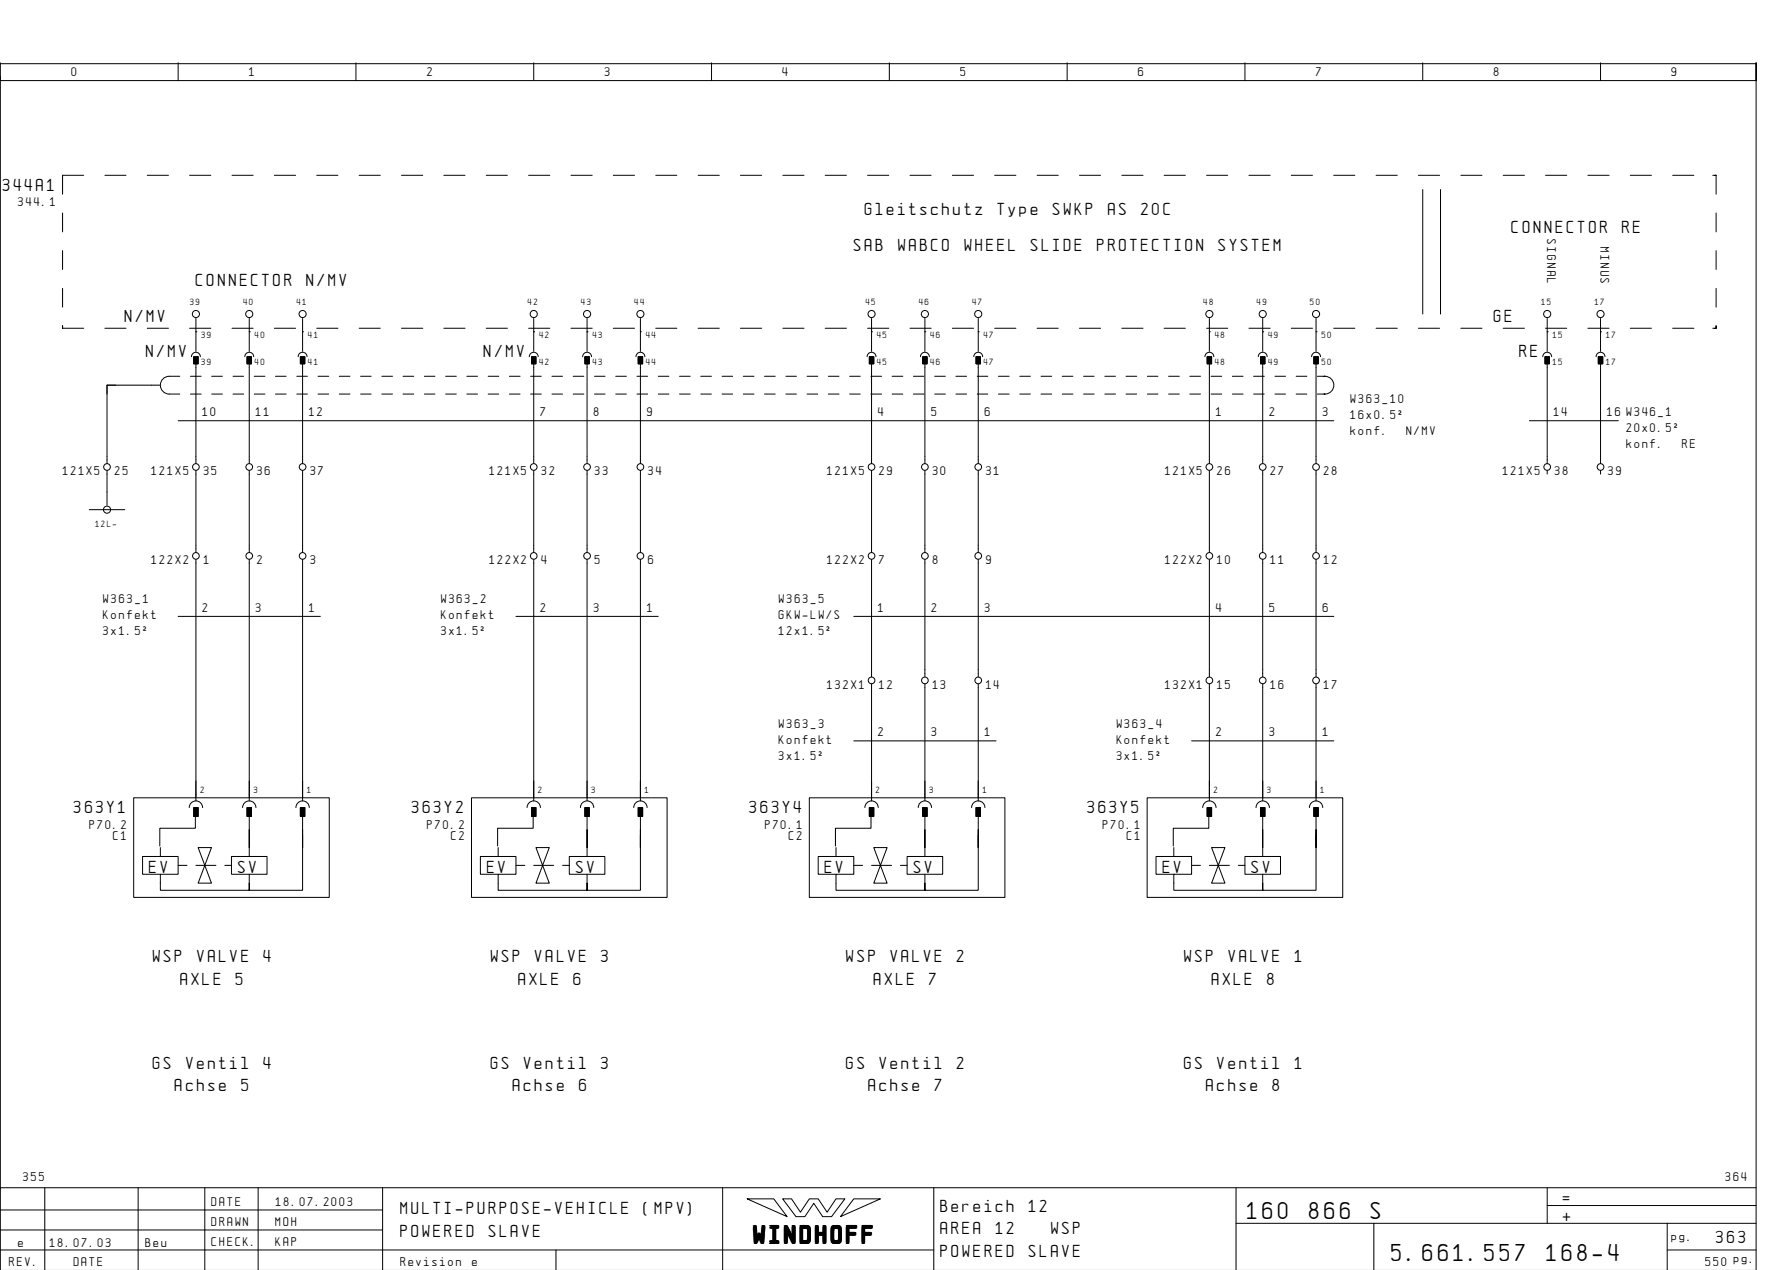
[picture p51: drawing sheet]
<svg xmlns="http://www.w3.org/2000/svg" width="399mm" height="286mm" viewBox="0 0 399 286" stroke-linecap="round" stroke-linejoin="round" font-family="sans-serif">
<defs><g id="words">
<g font-size="4.4">
<text x="280.6" y="274.1">160</text>
<text x="294.5" y="274.1">866</text>
<text x="308.4" y="274.1">S</text>
<text x="169.5" y="279.3">WINDHOFF</text>
<text x="313.1" y="283.6">5.661.557</text>
<text x="347.9" y="283.6">168-4</text>
</g>
<g font-size="3.1">
<text x=".6" y="42.9">344A1</text>
<text x="194.6" y="48.4">Gleitschutz</text>
<text x="224.4" y="48.4">Type</text>
<text x="236.9" y="48.4">SWKP</text>
<text x="249.3" y="48.4">AS</text>
<text x="256.8" y="48.4">20C</text>
<text x="340.1" y="52.4">CONNECTOR</text>
<text x="365" y="52.4">RE</text>
<text x="192.1" y="56.4">SAB</text>
<text x="202" y="56.4">WABCO</text>
<text x="217" y="56.4">WHEEL</text>
<text x="231.9" y="56.4">SLIDE</text>
<text x="246.8" y="56.4">PROTECTION</text>
<text x="274.2" y="56.4">SYSTEM</text>
<text x="44.1" y="64.4">CONNECTOR</text>
<text x="69" y="64.4">N/MV</text>
<text x="28.1" y="72.4">N/MV</text>
<text x="336.1" y="72.4">GE</text>
<text x="32.9" y="80.4">N/MV</text>
<text x="108.9" y="80.4">N/MV</text>
<text x="341.9" y="80.4">RE</text>
<text x="16.6" y="182.9">363Y1</text>
<text x="92.6" y="182.9">363Y2</text>
<text x="168.6" y="182.9">363Y4</text>
<text x="244.6" y="182.9">363Y5</text>
<text x="33.6" y="196.4">EV</text>
<text x="53.6" y="196.4">SV</text>
<text x="109.6" y="196.4">EV</text>
<text x="129.6" y="196.4">SV</text>
<text x="185.6" y="196.4">EV</text>
<text x="205.6" y="196.4">SV</text>
<text x="261.6" y="196.4">EV</text>
<text x="281.6" y="196.4">SV</text>
<text x="34.4" y="216.4">WSP</text>
<text x="40.6" y="221.4">AXLE</text>
<text x="44.3" y="216.4">VALVE</text>
<text x="53.1" y="221.4">5</text>
<text x="59.3" y="216.4">4</text>
<text x="110.4" y="216.4">WSP</text>
<text x="116.6" y="221.4">AXLE</text>
<text x="120.3" y="216.4">VALVE</text>
<text x="129.1" y="221.4">6</text>
<text x="135.3" y="216.4">3</text>
<text x="190.4" y="216.4">WSP</text>
<text x="196.6" y="221.4">AXLE</text>
<text x="200.3" y="216.4">VALVE</text>
<text x="209.1" y="221.4">7</text>
<text x="215.3" y="216.4">2</text>
<text x="266.4" y="216.4">WSP</text>
<text x="272.6" y="221.4">AXLE</text>
<text x="276.3" y="216.4">VALVE</text>
<text x="285.1" y="221.4">8</text>
<text x="291.3" y="216.4">1</text>
<text x="34.4" y="240.4">GS</text>
<text x="39.4" y="245.4">Achse</text>
<text x="41.9" y="240.4">Ventil</text>
<text x="54.3" y="245.4">5</text>
<text x="59.3" y="240.4">4</text>
<text x="110.4" y="240.4">GS</text>
<text x="115.4" y="245.4">Achse</text>
<text x="117.9" y="240.4">Ventil</text>
<text x="130.3" y="245.4">6</text>
<text x="135.3" y="240.4">3</text>
<text x="190.4" y="240.4">GS</text>
<text x="195.4" y="245.4">Achse</text>
<text x="197.9" y="240.4">Ventil</text>
<text x="210.3" y="245.4">7</text>
<text x="215.3" y="240.4">2</text>
<text x="266.4" y="240.4">GS</text>
<text x="271.4" y="245.4">Achse</text>
<text x="273.9" y="240.4">Ventil</text>
<text x="286.3" y="245.4">8</text>
<text x="291.3" y="240.4">1</text>
<text x="90.1" y="273.1">MULTI-PURPOSE-VEHICLE</text>
<text x="144.8" y="273.1">(MPV)</text>
<text x="211.6" y="272.6">Bereich</text>
<text x="231.5" y="272.6">12</text>
<text x="351.6" y="270.6">=</text>
<text x="351.6" y="274.6">+</text>
<text x="90.1" y="278.1">POWERED</text>
<text x="110" y="278.1">SLAVE</text>
<text x="211.6" y="277.6">AREA</text>
<text x="224" y="277.6">12</text>
<text x="236.5" y="277.6">WSP</text>
<text x="386.1" y="279.6">363</text>
<text x="211.6" y="282.6">POWERED</text>
<text x="231.5" y="282.6">SLAVE</text>
</g>
<g font-size="2.3">
<text x="16.1" y="17.1">0</text>
<text x="56.1" y="17.1">1</text>
<text x="96.1" y="17.1">2</text>
<text x="136.1" y="17.1">3</text>
<text x="176.1" y="17.1">4</text>
<text x="216.1" y="17.1">5</text>
<text x="256.1" y="17.1">6</text>
<text x="296.1" y="17.1">7</text>
<text x="336.1" y="17.1">8</text>
<text x="376.1" y="17.1">9</text>
<text x="4.1" y="46.4">344.1</text>
<text x="348.1" y="53.7" transform="rotate(90 348.1 53.7)">SIGNAL</text>
<text x="360.1" y="55.5" transform="rotate(90 360.1 55.5)">MINUS</text>
<text x="45.6" y="93.6">10</text>
<text x="57.6" y="93.6">11</text>
<text x="69.6" y="93.6">12</text>
<text x="121.6" y="93.6">7</text>
<text x="133.6" y="93.6">8</text>
<text x="145.6" y="93.6">9</text>
<text x="197.6" y="93.6">4</text>
<text x="209.6" y="93.6">5</text>
<text x="221.6" y="93.6">6</text>
<text x="273.6" y="93.6">1</text>
<text x="285.6" y="93.6">2</text>
<text x="297.6" y="93.6">3</text>
<text x="303.9" y="90.6">W363_10</text>
<text x="303.9" y="94.2">16x0.5˝</text>
<text x="349.6" y="93.6">14</text>
<text x="361.6" y="93.6">16 W346_1</text>
<text x="303.9" y="97.8">konf.</text>
<text x="316.4" y="97.8">N/MV</text>
<text x="365.9" y="97.1">20x0.5˝</text>
<text x="365.9" y="100.8">konf.</text>
<text x="378.4" y="100.8">RE</text>
<text x="14.1" y="106.9">121X5</text>
<text x="25.8" y="106.9">25</text>
<text x="34.1" y="106.9">121X5</text>
<text x="45.8" y="106.9">35</text>
<text x="57.8" y="106.9">36</text>
<text x="69.8" y="106.9">37</text>
<text x="110.1" y="106.9">121X5</text>
<text x="121.8" y="106.9">32</text>
<text x="133.8" y="106.9">33</text>
<text x="145.8" y="106.9">34</text>
<text x="186.1" y="106.9">121X5</text>
<text x="197.8" y="106.9">29</text>
<text x="209.8" y="106.9">30</text>
<text x="221.8" y="106.9">31</text>
<text x="262.1" y="106.9">121X5</text>
<text x="273.8" y="106.9">26</text>
<text x="285.8" y="106.9">27</text>
<text x="297.8" y="106.9">28</text>
<text x="338.1" y="106.9">121X5</text>
<text x="349.8" y="106.9">38</text>
<text x="361.8" y="106.9">39</text>
<text x="34.1" y="126.9">122X2</text>
<text x="45.8" y="126.9">1</text>
<text x="57.8" y="126.9">2</text>
<text x="69.8" y="126.9">3</text>
<text x="110.1" y="126.9">122X2</text>
<text x="121.8" y="126.9">4</text>
<text x="133.8" y="126.9">5</text>
<text x="145.8" y="126.9">6</text>
<text x="186.1" y="126.9">122X2</text>
<text x="197.8" y="126.9">7</text>
<text x="209.8" y="126.9">8</text>
<text x="221.8" y="126.9">9</text>
<text x="262.1" y="126.9">122X2</text>
<text x="273.8" y="126.9">10</text>
<text x="285.8" y="126.9">11</text>
<text x="297.8" y="126.9">12</text>
<text x="23.2" y="135.7">W363_1</text>
<text x="45.6" y="137.6">2</text>
<text x="57.6" y="137.6">3</text>
<text x="69.6" y="137.6">1</text>
<text x="99.2" y="135.7">W363_2</text>
<text x="121.6" y="137.6">2</text>
<text x="133.6" y="137.6">3</text>
<text x="145.6" y="137.6">1</text>
<text x="175.2" y="135.7">W363_5</text>
<text x="197.6" y="137.6">1</text>
<text x="209.6" y="137.6">2</text>
<text x="221.6" y="137.6">3</text>
<text x="273.6" y="137.6">4</text>
<text x="285.6" y="137.6">5</text>
<text x="297.6" y="137.6">6</text>
<text x="23.2" y="139.3">Konfekt</text>
<text x="23.2" y="142.9">3x1.5˝</text>
<text x="99.2" y="139.3">Konfekt</text>
<text x="99.2" y="142.9">3x1.5˝</text>
<text x="175.2" y="139.3">GKW-LW/S</text>
<text x="175.2" y="142.9">12x1.5˝</text>
<text x="186.1" y="154.9">132X1</text>
<text x="197.8" y="154.9">12</text>
<text x="209.8" y="154.9">13</text>
<text x="221.8" y="154.9">14</text>
<text x="262.1" y="154.9">132X1</text>
<text x="273.8" y="154.9">15</text>
<text x="285.8" y="154.9">16</text>
<text x="297.8" y="154.9">17</text>
<text x="175.2" y="163.7">W363_3</text>
<text x="175.2" y="167.3">Konfekt</text>
<text x="197.6" y="165.6">2</text>
<text x="209.6" y="165.6">3</text>
<text x="221.6" y="165.6">1</text>
<text x="251.2" y="163.7">W363_4</text>
<text x="251.2" y="167.3">Konfekt</text>
<text x="273.6" y="165.6">2</text>
<text x="285.6" y="165.6">3</text>
<text x="297.6" y="165.6">1</text>
<text x="175.2" y="170.9">3x1.5˝</text>
<text x="251.2" y="170.9">3x1.5˝</text>
<text x="20.1" y="186.4">P70.2</text>
<text x="25.5" y="188.9">C1</text>
<text x="96.1" y="186.4">P70.2</text>
<text x="101.5" y="188.9">C2</text>
<text x="172.1" y="186.4">P70.1</text>
<text x="177.5" y="188.9">C2</text>
<text x="248.1" y="186.4">P70.1</text>
<text x="253.5" y="188.9">C1</text>
<text x="5.2" y="265.6">355</text>
<text x="388.2" y="265.6">364</text>
<text x="47.6" y="271.1">DATE</text>
<text x="47.6" y="275.6">DRAWN</text>
<text x="62" y="275.6">MOH</text>
<text x="62.1" y="271.1">18.07.2003</text>
<text x="4.1" y="280.4">e</text>
<text x="11.2" y="280.4">18.07.03</text>
<text x="32.7" y="280.4">Beu</text>
<text x="47.6" y="280.1">CHECK.</text>
<text x="62" y="280.1">KAP</text>
<text x="376.1" y="279.1">pg.</text>
<text x="2.1" y="284.6">REV.</text>
<text x="16.6" y="284.6">DATE</text>
<text x="90.1" y="284.6">Revision</text>
<text x="106.2" y="284.6">e</text>
<text x="383.7" y="284.6">550 pg.</text>
</g>
<g font-size="1.6">
<text x="42.8" y="68.6">39</text>
<text x="54.8" y="68.6">40</text>
<text x="66.8" y="68.6">41</text>
<text x="118.8" y="68.6">42</text>
<text x="130.8" y="68.6">43</text>
<text x="142.8" y="68.6">44</text>
<text x="194.8" y="68.6">45</text>
<text x="206.8" y="68.6">46</text>
<text x="218.8" y="68.6">47</text>
<text x="270.8" y="68.6">48</text>
<text x="282.8" y="68.6">49</text>
<text x="294.8" y="68.6">50</text>
<text x="346.8" y="68.6">15</text>
<text x="358.8" y="68.6">17</text>
<text x="45.4" y="76.1">39</text>
<text x="57.4" y="76.1">40</text>
<text x="69.4" y="76.1">41</text>
<text x="121.4" y="76.1">42</text>
<text x="133.4" y="76.1">43</text>
<text x="145.4" y="76.1">44</text>
<text x="197.4" y="76.1">45</text>
<text x="209.4" y="76.1">46</text>
<text x="221.4" y="76.1">47</text>
<text x="273.4" y="76.1">48</text>
<text x="285.4" y="76.1">49</text>
<text x="297.4" y="76.1">50</text>
<text x="349.4" y="76.1">15</text>
<text x="361.4" y="76.1">17</text>
<text x="45.4" y="82.1">39</text>
<text x="57.4" y="82.1">40</text>
<text x="69.4" y="82.1">41</text>
<text x="121.4" y="82.1">42</text>
<text x="133.4" y="82.1">43</text>
<text x="145.4" y="82.1">44</text>
<text x="197.4" y="82.1">45</text>
<text x="209.4" y="82.1">46</text>
<text x="221.4" y="82.1">47</text>
<text x="273.4" y="82.1">48</text>
<text x="285.4" y="82.1">49</text>
<text x="297.4" y="82.1">50</text>
<text x="349.4" y="82.1">15</text>
<text x="361.4" y="82.1">17</text>
<text x="21.5" y="118.6">12L-</text>
<text x="45.1" y="178.4">2</text>
<text x="57.1" y="178.4">3</text>
<text x="69.1" y="178.4">1</text>
<text x="121.1" y="178.4">2</text>
<text x="133.1" y="178.4">3</text>
<text x="145.1" y="178.4">1</text>
<text x="197.1" y="178.4">2</text>
<text x="209.1" y="178.4">3</text>
<text x="221.1" y="178.4">1</text>
<text x="273.1" y="178.4">2</text>
<text x="285.1" y="178.4">3</text>
<text x="297.1" y="178.4">1</text>
</g>
</g></defs>
<g fill="none" stroke="#000" stroke-width=".22">
<path d="M.1 14.1v4h395v-4v271.6M.1 17.1v250M.1 14.3h395M40.1 14.1v4M80.1 14.1v4M120.1 14.1v4M160.1 14.1v4M200.1 14.1v4M240.1 14.1v4M280.1 14.1v4M320.1 14.1v4M360.1 14.1v4"/>
<path d="M18.8 39.4h-4.7v4.3M23.6 39.4h4.7M33.1 39.4h4.8M42.7 39.4h4.7M52.2 39.4h4.7M61.7 39.4h4.8M71.3 39.4h4.7M80.8 39.4h4.8M90.3 39.4h4.8M99.8 39.4h4.8M109.4 39.4h4.8M118.9 39.4h4.8"/>
<path d="M128.4 39.4h4.8M138 39.4h4.8M147.5 39.4h4.8M157 39.4h4.8M166.6 39.4h4.8M176.1 39.4h4.8M185.7 39.4h4.7M195.2 39.4h4.7M204.7 39.4h4.8M214.3 39.4h4.7M223.8 39.4h4.7M233.3 39.4h4.8"/>
<path d="M242.9 39.4h4.7M252.4 39.4h4.7M261.9 39.4h4.8M271.5 39.4h4.7M281 39.4h4.8M290.5 39.4h4.8M300.1 39.4h4.7M309.6 39.4h4.8M319.1 39.4h4.8M328.6 39.4h4.8M338.2 39.4h4.8M347.7 39.4h4.8"/>
<path d="M357.2 39.4h4.8M366.8 39.4h4.7M376.3 39.4h4.8M385.3 39.4h.8h-.3M386.1 39.4v4.3M14.1 47.9v4.2M14.1 56.4v4.2M320.1 42.6v28M324.1 42.6v28M386.1 47.9v4.2M386.1 56.4v4.2M14.1 73.3v.5v-.5"/>
<path d="M14.1 64.8v4.3M14.1 73.8h4.7M23.6 73.8h4.7M33.1 73.8h4.8M42.7 73.8h4.7M44.1 74.6h.1M44.1 74.6v4.4M44.1 71.6v3M52.2 73.8h4.7M56.1 74.6v4.4M56.1 74.6h.1M56.1 71.6v3"/>
<path d="M61.7 73.8h4.8M68.1 74.6v4.4M68.1 74.6h.1M68.1 71.6v3M71.3 73.8h4.7M80.8 73.8h4.8M90.3 73.8h4.8M99.8 73.8h4.8M109.4 73.8h4.8M118.9 73.8h4.8M120.1 74.6h.1M120.1 71.6v3"/>
<path d="M120.1 74.6v4.4M128.4 73.8h4.8M132.1 74.6v4.4M132.1 74.6h.1M132.1 71.6v3M138 73.8h4.8M144.1 74.6v4.4M144.1 74.6h.1M144.1 71.6v3M147.5 73.8h4.8M157 73.8h4.8M166.6 73.8h4.8"/>
<path d="M176.1 73.8h4.8M185.7 73.8h4.7M195.2 73.8h4.7M196.1 74.6h.1M196.1 71.6v3M196.1 74.6v4.4M204.7 73.8h4.8M208.1 74.6v4.4M208.1 74.6h.1M208.1 71.6v3M214.3 73.8h4.7M220.1 74.6v4.4"/>
<path d="M220.1 74.6h.1M220.1 71.6v3M223.8 73.8h4.7M233.3 73.8h4.8M242.9 73.8h4.7M252.4 73.8h4.7M261.9 73.8h4.8M271.5 73.8h4.7M272.1 74.6h.1M272.1 71.6v3M272.1 74.6v4.4M281 73.8h4.8"/>
<path d="M284.1 74.6h.1M284.1 74.6v4.4M284.1 71.6v3M290.5 73.8h4.8M296.1 74.6v4.4M296.1 74.6h.1M296.1 71.6v3M300.1 73.8h4.7M309.6 73.8h4.8M319.1 73.8h4.8M328.6 73.8h4.8M338.2 73.8h4.8"/>
<path d="M347.7 73.8h4.8M348.1 74.6h.1M348.1 71.6v3M348.1 74.6v4.4M357.2 73.8h4.8M360.1 74.6h.1M360.1 71.6v3M360.1 74.6v4.4M366.8 73.8h4.7M376.3 73.8h4.8M385.3 73.8h.8h-.3M386.1 73.3v.5v-.5"/>
<path d="M386.1 64.8v4.3M26.1 86.6h-2v2M36.1 86.6h-12v17.6M40.1 94.6h260M40.4 84.6h-2.3a2 2 0 0 0-2 2 2 2 0 0 0 2 2h2.3M42.9 88.6h2.4M42.9 84.6h2.4M43.1 80.2a1 1 0 0 1 1-1 1 1 0 0 1 1 1M43.6 80.2h1v1.6h-1zM44.1 81.8v22.4M47.6 88.6h2.4M47.6 84.6h2.4"/>
<path d="M52.4 88.6h2.4M52.4 84.6h2.4M55.1 80.2a1 1 0 0 1 1-1 1 1 0 0 1 1 1M55.6 80.2h1v1.6h-1zM56.1 81.8v22.4M57.2 88.6h2.4M57.2 84.6h2.4M62 88.6h2.4M62 84.6h2.4M66.8 88.6h2.4M66.8 84.6h2.4M67.1 80.2a1 1 0 0 1 1-1 1 1 0 0 1 1 1"/>
<path d="M67.6 80.2h1v1.6h-1zM68.1 81.8v22.4M71.6 88.6h2.3M71.6 84.6h2.4M76.3 88.6h2.4M76.3 84.6h2.4M81.1 88.6h2.4M81.1 84.6h2.4M85.9 88.6h2.4M85.9 84.6h2.4M90.7 88.6h2.4M90.7 84.6h2.4"/>
<path d="M95.5 88.6h2.3M95.5 84.6h2.3M100.2 88.6h2.4M100.2 84.6h2.4M105 88.6h2.4M105 84.6h2.4M109.8 88.6h2.4M109.8 84.6h2.4M114.6 88.6h2.4M114.6 84.6h2.4M119.1 80.2a1 1 0 0 1 1-1 1 1 0 0 1 1 1M119.4 88.6h2.4"/>
<path d="M119.4 84.6h2.4M119.6 80.2h1v1.6h-1zM120.1 81.8v22.4M124.2 88.6h2.3M124.2 84.6h2.3M129 88.6h2.4M129 84.6h2.4M131.1 80.2a1 1 0 0 1 1-1 1 1 0 0 1 1 1M131.6 80.2h1v1.6h-1zM132.1 81.8v22.4M133.8 88.6h2.3M133.8 84.6h2.3"/>
<path d="M138.5 88.6h2.4M138.5 84.6h2.4M143.1 80.2a1 1 0 0 1 1-1 1 1 0 0 1 1 1M143.3 88.6h2.4M143.3 84.6h2.4M143.6 80.2h1v1.6h-1zM144.1 81.8v22.4M148.1 88.6h2.4M148.1 84.6h2.4M152.9 88.6h2.4M152.9 84.6h2.4M157.7 88.6h2.3"/>
<path d="M157.7 84.6h2.4M162.4 88.6h2.4M162.4 84.6h2.4M167.2 88.6h2.4M167.2 84.6h2.4M172 88.6h2.4M172 84.6h2.4M176.8 88.6h2.4M176.8 84.6h2.4M181.6 88.6h2.4M181.6 84.6h2.4M186.3 88.6h2.4"/>
<path d="M186.3 84.6h2.4M191.2 88.6h2.3M191.2 84.6h2.3M195.1 80.2a1 1 0 0 1 1-1 1 1 0 0 1 1 1M195.6 80.2h1v1.6h-1zM195.9 88.6h2.4M195.9 84.6h2.4M196.1 81.8v22.4M200.7 88.6h2.4M200.7 84.6h2.4M205.5 88.6h2.4M205.5 84.6h2.4"/>
<path d="M207.1 80.2a1 1 0 0 1 1-1 1 1 0 0 1 1 1M207.6 80.2h1v1.6h-1zM208.1 81.8v22.4M210.3 88.6h2.4M210.3 84.6h2.4M215.1 88.6h2.4M215.1 84.6h2.4M219.1 80.2a1 1 0 0 1 1-1 1 1 0 0 1 1 1M219.6 80.2h1v1.6h-1zM219.9 88.6h2.3M219.9 84.6h2.3M220.1 81.8v22.4"/>
<path d="M224.6 88.6h2.4M224.6 84.6h2.4M229.4 88.6h2.4M229.4 84.6h2.4M234.2 88.6h2.4M234.2 84.6h2.4M239 88.6h2.4M239 84.6h2.4M243.8 88.6h2.3M243.8 84.6h2.4M248.5 88.6h2.4M248.5 84.6h2.4"/>
<path d="M253.3 88.6h2.4M253.3 84.6h2.4M258.1 88.6h2.4M258.1 84.6h2.4M262.9 88.6h2.4M262.9 84.6h2.4M267.7 88.6h2.4M267.7 84.6h2.4M271.1 80.2a1 1 0 0 1 1-1 1 1 0 0 1 1 1M271.6 80.2h1v1.6h-1zM272.1 81.8v22.4M272.5 88.6h2.3"/>
<path d="M272.5 84.6h2.3M277.3 88.6h2.4M277.3 84.6h2.4M282 88.6h2.4M282 84.6h2.4M283.1 80.2a1 1 0 0 1 1-1 1 1 0 0 1 1 1M283.6 80.2h1v1.6h-1zM284.1 81.8v22.4M286.8 88.6h2.4M286.8 84.6h2.4M291.6 88.6h2.4M291.6 84.6h2.4"/>
<path d="M295.1 80.2a1 1 0 0 1 1-1 1 1 0 0 1 1 1M295.6 80.2h1v1.6h-1zM296.1 81.8v22.4M296.4 88.6h1.7h-.2M296.4 84.6h1.7h-.2M298.1 84.6a2 2 0 0 1 2 2 2 2 0 0 1-2 2M344.1 94.6h20M347.1 80.2a1 1 0 0 1 1-1 1 1 0 0 1 1 1M347.6 80.2h1v1.6h-1zM348.1 81.8v22.4M359.1 80.2a1 1 0 0 1 1-1 1 1 0 0 1 1 1M359.6 80.2h1v1.6h-1z"/>
<path d="M360.1 81.8v22.4M20.1 114.6h8M24.1 105.8v7.8M44.1 105.8v18.4M56.1 105.8v18.4M68.1 105.8v18.4M120.1 105.8v18.4M132.1 105.8v18.4M144.1 105.8v18.4M196.1 105.8v18.4M208.1 105.8v18.4M220.1 105.8v18.4"/>
<path d="M272.1 105.8v18.4M284.1 105.8v18.4M296.1 105.8v18.4M348.1 105.8v.8M360.1 105.8v.8M40.1 138.6h32M44.1 125.8v54.3M56.1 125.8v54.3M68.1 125.8v54.3M116.1 138.6h32M120.1 125.8v54.3M132.1 125.8v54.3"/>
<path d="M144.1 125.8v54.3M192.1 138.6h108M196.1 125.8v26.4M208.1 125.8v26.4M220.1 125.8v26.4M272.1 125.8v26.4M284.1 125.8v26.4M296.1 125.8v26.4M196.1 153.8v26.3M208.1 153.8v26.3M220.1 153.8v26.3M272.1 153.8v26.3"/>
<path d="M284.1 153.8v26.3M296.1 153.8v26.3M30.1 179.4h44v22.4h-44zM106.1 179.4h44v22.4h-44zM182.1 179.4h44v22.4h-44zM192.1 166.6h32M258.1 179.4h44v22.4h-44zM268.1 166.6h32M36.1 192.6h-4v4h4M40.1 194.6h2M42.6 181.6a1.5 1.5 0 0 1 1.5-1.5 1.5 1.5 0 0 1 1.5 1.5M43.6 181.6h1v2h-1z"/>
<path d="M43.9 182.3v4h-7.9v4M44.1 194.6h4.5M44.6 190.6l3 8h-3l3-8zM50.6 194.6h1.5M54.6 181.6a1.5 1.5 0 0 1 1.5-1.5 1.5 1.5 0 0 1 1.5 1.5M55.6 181.6h1v2h-1zM56.1 183.6v7v-4M56.1 190.6v2h-4v4h8v-4h-4M56.1 196.6v2M66.6 181.6a1.5 1.5 0 0 1 1.5-1.5 1.5 1.5 0 0 1 1.5 1.5M67.6 181.6h1v2h-1zM68.1 183.6v7v-4"/>
<path d="M68.1 187.8v12.4h-12v-1.6v1.6h-20v-3.6h4v-4h-4v-2M112.1 192.6h-4v4h4M116.1 194.6h2M118.6 181.6a1.5 1.5 0 0 1 1.5-1.5 1.5 1.5 0 0 1 1.5 1.5M119.6 181.6h1v2h-1zM119.9 182.3v4h-7.9v4M120.1 194.6h4.5M120.6 190.6l3 8h-3l3-8zM126.6 194.6h1.5M130.6 181.6a1.5 1.5 0 0 1 1.5-1.5 1.5 1.5 0 0 1 1.5 1.5M131.6 181.6h1v2h-1zM132.1 183.6v7v-4"/>
<path d="M132.1 190.6v2h-4v4h8v-4h-4M132.1 196.6v2M142.6 181.6a1.5 1.5 0 0 1 1.5-1.5 1.5 1.5 0 0 1 1.5 1.5M143.6 181.6h1v2h-1zM144.1 183.6v7v-4M144.1 187.8v12.4h-12v-1.6v1.6h-20v-3.6h4v-4h-4v-2M188.1 192.6h-4v4h4M192.1 194.6h2M194.6 181.6a1.5 1.5 0 0 1 1.5-1.5 1.5 1.5 0 0 1 1.5 1.5M195.6 181.6h1v2h-1zM195.9 182.3v4h-7.9v4M196.1 194.6h4.5"/>
<path d="M196.6 190.6l3 8h-3l3-8zM202.6 194.6h1.5M206.6 181.6a1.5 1.5 0 0 1 1.5-1.5 1.5 1.5 0 0 1 1.5 1.5M207.6 181.6h1v2h-1zM208.1 183.6v7v-4M208.1 190.6v2h-4v4h8v-4h-4M208.1 196.6v2M218.6 181.6a1.5 1.5 0 0 1 1.5-1.5 1.5 1.5 0 0 1 1.5 1.5M219.6 181.6h1v2h-1zM220.1 183.6v7v-4M220.1 187.8v12.4h-12v-1.6v1.6h-20v-3.6h4v-4h-4v-2M264.1 192.6h-4v4h4"/>
<path d="M268.1 194.6h2M270.6 181.6a1.5 1.5 0 0 1 1.5-1.5 1.5 1.5 0 0 1 1.5 1.5M271.6 181.6h1v2h-1zM271.9 182.3v4h-7.9v4M272.1 194.6h4.5M272.6 190.6l3 8h-3l3-8zM278.6 194.6h1.5M282.6 181.6a1.5 1.5 0 0 1 1.5-1.5 1.5 1.5 0 0 1 1.5 1.5M283.6 181.6h1v2h-1zM284.1 183.6v7v-4M284.1 190.6v2h-4v4h8v-4h-4M284.1 196.6v2"/>
<path d="M294.6 181.6a1.5 1.5 0 0 1 1.5-1.5 1.5 1.5 0 0 1 1.5 1.5M295.6 181.6h1v2h-1zM296.1 183.6v7v-4M296.1 187.8v12.4h-12v-1.6v1.6h-20v-3.6h4v-4h-4v-2M10.1 267.1v18.5M31.1 267.1v18.5M46.1 267.1v18.6M58.1 267.1v18.6M86.1 272.1h-86M86.1 276.6h-86M86.1 267.1v18.6M162.6 267.1v18.6"/>
<path d="M168.1 269.6h6l3 4zM176.1 269.6h2l2 3 2-3h2l2 3 2-3h2l-3 4h-2l-2-3-2 3h-2zM192.1 269.6h6l-9 4zM210.1 267.1v18.6M278.1 275.1h117M278.1 267.1v18.6M309.1 275.1v10.6M348.1 271.1h47M348.1 267.1v8M375.1 275.1v10.6M395.1 267.1h-395v18.6M125.1 281.1v4.6"/>
<path d="M210.1 281.1h-210M375.1 281.1h20"/>
<circle cx="44.1" cy="70.6" r=".8"/>
<circle cx="56.1" cy="70.6" r=".8"/>
<circle cx="68.1" cy="70.6" r=".8"/>
<circle cx="120.1" cy="70.6" r=".8"/>
<circle cx="132.1" cy="70.6" r=".8"/>
<circle cx="144.1" cy="70.6" r=".8"/>
<circle cx="196.1" cy="70.6" r=".8"/>
<circle cx="208.1" cy="70.6" r=".8"/>
<circle cx="220.1" cy="70.6" r=".8"/>
<circle cx="272.1" cy="70.6" r=".8"/>
<circle cx="284.1" cy="70.6" r=".8"/>
<circle cx="296.1" cy="70.6" r=".8"/>
<circle cx="348.1" cy="70.6" r=".8"/>
<circle cx="360.1" cy="70.6" r=".8"/>
<circle cx="24.1" cy="105" r=".75"/>
<circle cx="24.1" cy="114.6" r=".8"/>
<circle cx="44.1" cy="105" r=".75"/>
<circle cx="56.1" cy="105" r=".75"/>
<circle cx="68.1" cy="105" r=".75"/>
<circle cx="120.1" cy="105" r=".75"/>
<circle cx="132.1" cy="105" r=".75"/>
<circle cx="144.1" cy="105" r=".75"/>
<circle cx="196.1" cy="105" r=".75"/>
<circle cx="208.1" cy="105" r=".75"/>
<circle cx="220.1" cy="105" r=".75"/>
<circle cx="272.1" cy="105" r=".75"/>
<circle cx="284.1" cy="105" r=".75"/>
<circle cx="296.1" cy="105" r=".75"/>
<circle cx="348.1" cy="105" r=".75"/>
<circle cx="360.1" cy="105" r=".75"/>
<circle cx="44.1" cy="125" r=".75"/>
<circle cx="56.1" cy="125" r=".75"/>
<circle cx="68.1" cy="125" r=".75"/>
<circle cx="120.1" cy="125" r=".75"/>
<circle cx="132.1" cy="125" r=".75"/>
<circle cx="144.1" cy="125" r=".75"/>
<circle cx="196.1" cy="125" r=".75"/>
<circle cx="208.1" cy="125" r=".75"/>
<circle cx="220.1" cy="125" r=".75"/>
<circle cx="272.1" cy="125" r=".75"/>
<circle cx="284.1" cy="125" r=".75"/>
<circle cx="296.1" cy="125" r=".75"/>
<circle cx="196.1" cy="153" r=".75"/>
<circle cx="208.1" cy="153" r=".75"/>
<circle cx="220.1" cy="153" r=".75"/>
<circle cx="272.1" cy="153" r=".75"/>
<circle cx="284.1" cy="153" r=".75"/>
<circle cx="296.1" cy="153" r=".75"/>
</g>
<g fill="#000" stroke="#000" stroke-width=".22">
<path d="M43.6 80.2h1v1.6h-1zM55.6 80.2h1v1.6h-1zM67.6 80.2h1v1.6h-1zM119.6 80.2h1v1.6h-1zM131.6 80.2h1v1.6h-1zM143.6 80.2h1v1.6h-1zM195.6 80.2h1v1.6h-1zM207.6 80.2h1v1.6h-1zM219.6 80.2h1v1.6h-1zM271.6 80.2h1v1.6h-1zM283.6 80.2h1v1.6h-1zM295.6 80.2h1v1.6h-1z"/>
<path d="M347.6 80.2h1v1.6h-1zM359.6 80.2h1v1.6h-1zM43.6 181.6h1v2h-1zM55.6 181.6h1v2h-1zM67.6 181.6h1v2h-1zM119.6 181.6h1v2h-1zM131.6 181.6h1v2h-1zM143.6 181.6h1v2h-1zM195.6 181.6h1v2h-1zM207.6 181.6h1v2h-1zM219.6 181.6h1v2h-1zM271.6 181.6h1v2h-1z"/>
<path d="M283.6 181.6h1v2h-1zM295.6 181.6h1v2h-1z"/>
</g>
<use href="#words"/>
</svg>
